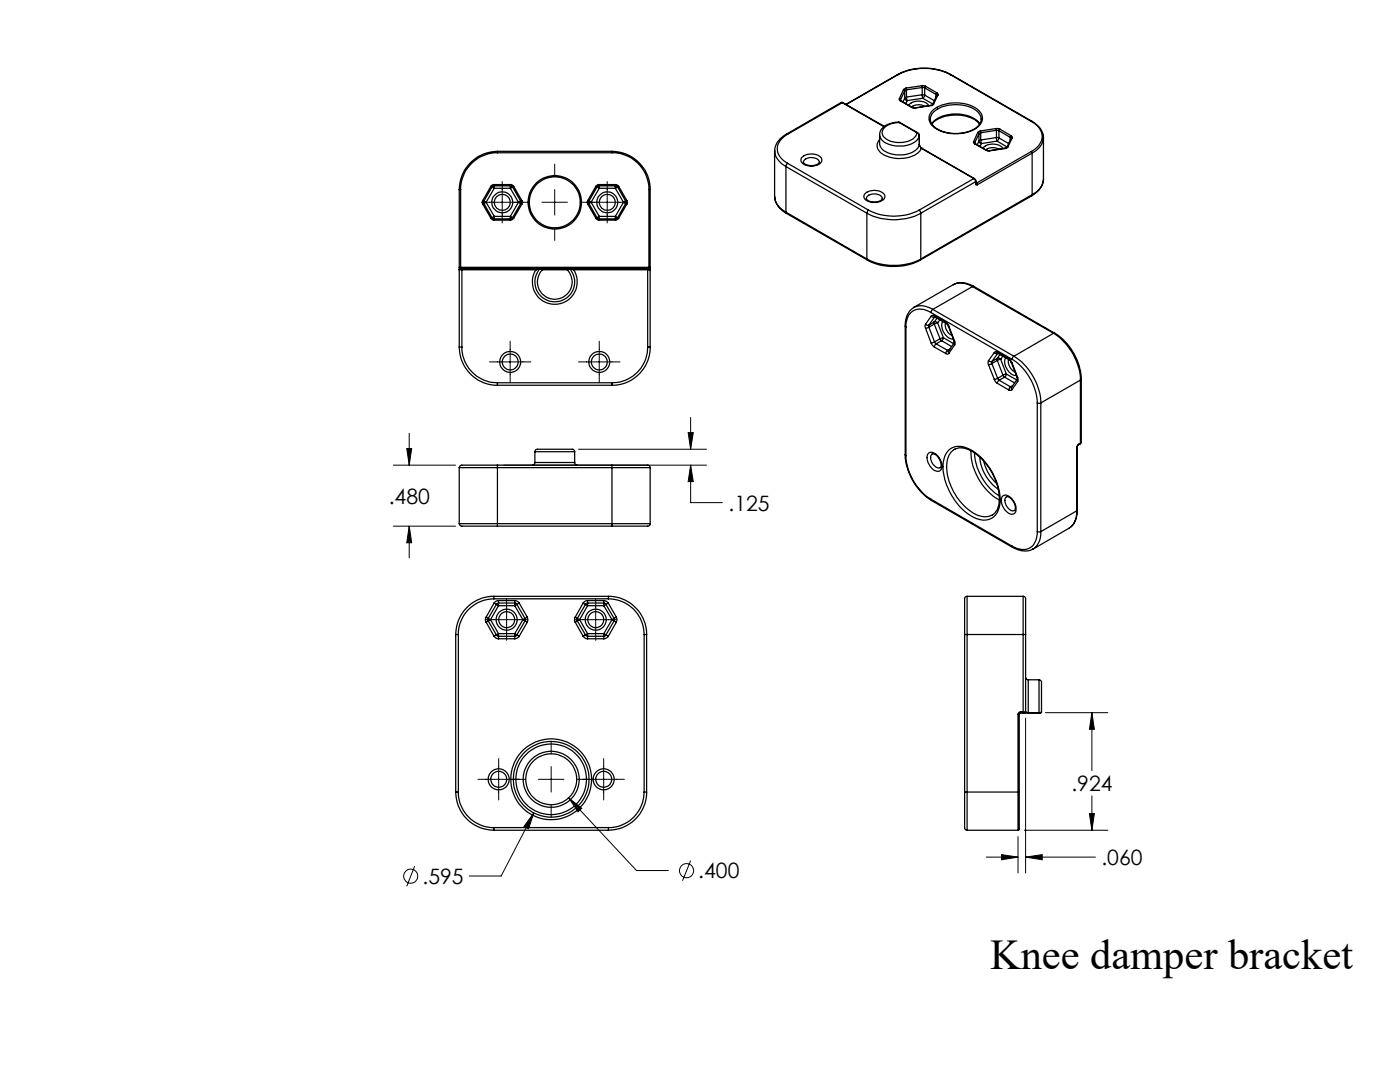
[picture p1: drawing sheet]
<svg xmlns="http://www.w3.org/2000/svg" width="279mm" height="216mm" viewBox="0 0 279 216" stroke-linecap="round" stroke-linejoin="round" font-family="sans-serif">
<defs><g id="words">
<text font-size="8.5" x="197.6" y="193.4">Knee damper bracket</text>
<g font-size="4.2">
<text x="77.6" y="100.6">.480</text>
<text x="145.4" y="101.9">.125</text>
<text x="213.8" y="157.9">.924</text>
<text x="219.8" y="172.6">.060</text>
<text x="84.3" y="176.4">.595</text>
<text x="139.4" y="175.3">.400</text>
</g>
</g></defs>
<g fill="none" stroke="#000" stroke-width=".25">
<path d="M179.1 14.9a11.8 11.8 0 0 1 10.7 0M179.1 14.9h.1M179.1 14.9l-10.3 5.9M179.2 14.9a11.6 11.6 0 0 1 10.5 0M179.2 14.9l-10.3 5.9M179.5 19.7v.3l.2 .1M179.5 19.7l.2 .2M179.7 19.9l.1 .2M179.7 19.9v.1M180.3 17.9l.3 .2M180.3 17.9l-.8 1.8M180.6 19.6v.2l.4 .3"/>
<path d="M180.6 18.1l-.9 1.8M180.6 18.1v1.5M180.6 19.6l-.4 .8M180.8 17.6l-.5 .3M180.8 17.6l.1 .3M180.9 17.9l-.3 .2M180.9 19.4l.1 .7M180.9 19.4l-.3 .2M180.9 17.9v1.5M184 17.1l.7 .1M184 17.1v.4M184 17.1l-3.2 .5"/>
<path d="M184 18.9l.2 .7M184 17.5h.5M184 18.9l.5 .1M184 17.5l-3.1 .4M184 18.9l-3.1 .5M184 17.5v1.4M184.2 19.6l-3.2 .5M184.2 19.6l2 1.1M184.5 19l-.3 .6M184.5 17.5l2.3 1.3M184.5 17.5v1.5M184.5 19l2 1.1"/>
<path d="M184.7 17.2l-.2 .3M184.7 17.2l2.3 1.3M186.8 18.8l.1 .2M186.8 18.8v.6M186.9 19h.1M186.9 19l-.8 1.8M187 18.5l.2 .4M187 18.5l-.2 .3M187.2 18.9l-.3 .1M187.2 18.9l-.9 1.8M189.7 14.9h.1M189.7 14.9l16.1 9.3"/>
<path d="M189.8 14.9l16.2 9.3M91.7 37.8h.2M91.7 37.8v15.5M91.9 37.8v15.5M98 37.2l.2 .1M98 37.2l-1.7 2.8M98.2 37.3l.4 .3M98.2 37.3l-1.6 2.8M98.6 36.8l-.3 .1-.3 .3M98.6 36.8v.3M98.6 37.1l-.4 .2M98.6 37.1v.5"/>
<path d="M98.6 36.8h3.2M98.6 37.1h3.2M98.6 37.6h3.2M98.6 37.6l-1.6 2.8M99.3 30.2a7.7 7.7 0 0 0-7.6 7.6M99.3 30.2v.3M99.3 30.5a7.3 7.3 0 0 0-7.4 7.3M99.3 30.2h22.8M99.3 30.5h22.8M101.8 36.8l.3 .1 .4 .3M101.8 36.8v.3M101.8 37.1l.5 .2"/>
<path d="M101.8 37.1v.5M101.8 37.6l1.7 2.8M102.3 37.3l-.5 .3M102.3 37.3l1.6 2.8M102.5 37.2l-.2 .1M102.5 37.2l1.6 2.8M118.9 37.2l.2 .1M118.9 37.2l-1.6 2.8M119.1 37.3l.5 .3M119.1 37.3l-1.6 2.8M119.6 36.8l-.3 .1-.4 .3M119.6 36.8v.3"/>
<path d="M119.6 37.1l-.5 .2M119.6 37.1v.5M119.6 36.8h3.2M119.6 37.1h3.2M119.6 37.6h3.2M119.6 37.6l-1.6 2.8M122.1 30.2a7.6 7.6 0 0 1 7.7 7.6M122.1 30.5a7.3 7.3 0 0 1 7.4 7.3M122.1 30.2v.3M122.8 36.8l.3 .1 .4 .3M122.8 37.1l.5 .2M122.8 36.8v.3"/>
<path d="M122.8 37.1v.5M122.8 37.6l1.6 2.8M123.3 37.3l-.5 .3M123.3 37.3l1.5 2.8M123.5 37.2l-.2 .1M123.5 37.2l1.6 2.8M129.5 37.8h.3M129.5 37.8v15.5M129.8 37.8v15.5M154.6 30.1a3.9 3.9 0 0 0 2.2 3.1M154.6 30.1v9.1a3.9 3.9 0 0 0 2.2 3.1M154.6 39.2a4 4 0 0 0 2.4 3.4"/>
<path d="M156.8 33.2l16.2 9.3M156.8 33.2v9.1M157 26.8a3.9 3.9 0 0 0-2.4 3.3M157 26.8h.2M157.2 26.8a3.3 3.3 0 0 0-1.9 3.9l.6 .9 1.3 1M157.2 32.6l-.3 .3-.1 .3M157.2 32.6l16.2 9.3M159.9 31.5a2.77 2.77 0 0 1 4.1 .2 1.24 1.24 0 0 1-1.3 1.4 2.61 2.61 0 0 1-2.8-.9zM160.6 31.8a2.15 2.15 0 0 1 2.9 .4v.1a2.08 2.08 0 0 1-2.9 .4 .47 .47 0 0 1-.3-.4 .47 .47 0 0 1 .3-.5zM167.9 20.5h.3M167.9 20.5h.2M167.9 20.5l-10.9 6.3"/>
<path d="M168.1 20.5h.1M168.1 20.5l-10.9 6.3M168.1 20.5l8.3 4.8M168.2 20.5l8.3 4.7M172.6 38.6a2.82 2.82 0 0 1 4 .3 1.24 1.24 0 0 1-1.4 1.4 2.54 2.54 0 0 1-2.8-.9v-.5zM173.1 39.2a2.19 2.19 0 0 1 3 .2 .67 .67 0 0 1-.7 .8 2.07 2.07 0 0 1-2.5-.6zM175.5 27.8a1.93 1.93 0 0 0 1 3.2 6.6 6.6 0 0 0 6.9-.7l.5-.7M175.5 26.9v1.7a2.69 2.69 0 0 0 2.6 2.2 5.3 5.3 0 0 0 5.1-1.3l.3-.7M179.3 24.4a3.5 3.5 0 0 0-3.7 2.2 2.13 2.13 0 0 0 1.7 2.2 5.5 5.5 0 0 0 5.9-1.1l.3-.6M179.3 24.4h.3M179.3 24.4h.2M179.5 24.4a3.4 3.4 0 0 0-3.4 1.8 2.28 2.28 0 0 0 2.3 2.1 4.5 4.5 0 0 0 4.4-1.2l.2-.6"/>
<path d="M179.5 24.4h.1M179.5 24.4l3.5 2.1M179.6 24.4l3.5 2.1M179.7 20.1h.1M179.7 20.1l2.3 1.3M179.8 20.1l2.3 1.3M181 20.1l-.2 .6M181.4 21a2.72 2.72 0 0 1 3.9 .1M182 21.4l.7 .1M182.1 21.4l.6 .1M182.1 21.4h-.1M183 26.5l.3 .2 .2 .4"/>
<path d="M183.1 26.5l.4 .5M183.1 26.5h-.1M183.5 28.8l.2 .5 .3 .3M183.5 28.8l.4 .8M183.5 27v1.8M183.9 29.6h.1M183.9 29.6l10.4 6M184 29.6l10.5 6M184.5 21.2a2.48 2.48 0 0 0-2.5 .1M185.7 23.8h.1M185.8 21.1l-3.1 .4M185.9 24.7a6.4 6.4 0 0 1 6.4-1.8 4.3 4.3 0 0 1 3.2 1.9 6.9 6.9 0 0 0-6.8-1.6 4.7 4.7 0 0 0-2.7 1.6"/>
<path d="M186.1 22.1a7.7 7.7 0 0 1 9.4 .1 2.1 2.1 0 0 1-.7 3.4 7.8 7.8 0 0 1-8.8-.6 2.05 2.05 0 0 1 .1-2.9zM186.1 20.8l-.3 .3M186.3 20.7l-.5 .4M186.3 20.7l-.2 .1M194.3 28.3v.2l.2 .2M194.3 28.3l.2 .2M194.3 35.6l.4 .7M194.3 35.6h.2M194.3 35.6l-10.9 6.3M194.5 35.6l.3 .6M194.5 28.7l2.3 1.3M194.5 28.6h.1"/>
<path d="M194.5 28.5v.1M194.6 28.6l-.1 .1M194.6 28.6l2.3 1.4M194.7 36.7a.21 .21 0 0 0 .1 .2 .21 .21 0 0 0 .3 0M194.7 36.3l-10.9 6.2M194.7 36.3v.4M194.8 36.5v.1M194.8 36.2l-.1 .1M194.8 36.5l-.1 .2M194.8 36.2v.3M194.8 36.5h.1M194.9 36.5l.2 .4"/>
<path d="M194.9 36.5l-.1 .1M195.1 26.5l.3 .2M195.1 26.5l-.8 1.8M195.4 28.2l.1 .3 .4 .1M195.4 26.7l-.9 1.8M195.4 26.7v1.5M195.4 28.2l-.4 .7M195.7 26.1l-.6 .4M195.7 26.1v.4M195.7 26.5l-.3 .2M195.7 27.9l.2 .7M195.7 27.9l-.3 .3"/>
<path d="M195.7 26.5v1.4M195.8 23.7a3.2 3.2 0 0 1-2.9 2.7 7.3 7.3 0 0 1-6.7-1.4l-.4-.6-.1-.6M195.8 23.7a3.1 3.1 0 0 0-2.6-2.5 7.1 7.1 0 0 0-7.1 1.4l-.4 1.2M195.8 23.7v.1M195.9 28.6l-.3 .6M196.2 29.6a2.76 2.76 0 0 1 4 0M196.8 30l.7 .1M196.8 30h.1M196.9 30l.6 .1M197.5 30.1h.1M198.8 25.6l.7 .2M198.8 25.6l.1 .4"/>
<path d="M198.8 25.6l-3.1 .5M198.9 27.4l.1 .8M198.9 26l.5 .1M198.9 27.4l.5 .1M198.9 26l-3.2 .5M198.9 27.4l-3.2 .5M198.9 26v1.4M199 28.2l-3.1 .4M199 28.2l2 1.1M199.4 27.5l-.4 .7M199.4 29.8a2.3 2.3 0 0 0-2.6 .1M199.4 26.1l2.2 1.3"/>
<path d="M199.4 26.1v1.4M199.4 27.5l1.9 1.1M199.5 25.8l-.1 .3M199.5 25.8l2.3 1.3M200.6 29.6h.1M200.6 29.6l-3.1 .5M200.9 29.4l-.3 .2M201.2 29.3l-.6 .3M201.2 29.3l-.3 .1M201.6 27.4l.2 .2M201.6 27.4v.5M201.8 27.6l-.9 1.8"/>
<path d="M201.8 27.1l.2 .2v.2M201.8 27.1l-.2 .3M202 27.5l-.2 .1M202 27.5l-.8 1.8M205.8 30.2l.2 .4M205.8 24.2a3.3 3.3 0 0 1 2 4l-.6 1-1.4 1M205.8 30.2l-10.9 6.3M205.9 39.1l-22.2 12.8M206 24.2a4.1 4.1 0 0 1 2.2 2.7M206 24.2h-.2M206 38.8l-.1 .3M206 30.6l-10.9 6.3"/>
<path d="M206 30.6v8.2M206 38.8l-22.2 12.9M208.2 27a3.5 3.5 0 0 1-2.2 3.6M208.2 35.8a4.2 4.2 0 0 1-2.3 3.3M208.2 35.8a3.7 3.7 0 0 1-2.2 3M208.2 27.4v8.4M91.7 53.8h.5M91.7 53.3h.2M91.7 53.3v.5M91.7 53.8v15.5M91.9 53.6l-.2 .2M91.9 53.6h.3"/>
<path d="M91.9 53.3v.3M91.9 53.3h37.6M92.2 53.6v.2M92.2 53.6h14.8M92.2 53.8h14.8M92.2 53.8v15.5M96.3 40l-.1 .4 .1 .3M96.3 40l.3 .1M96.3 40.7l1.7 2.8M96.6 40.1v.5M96.6 40.6l-.3 .1M96.6 40.1l.4 .3"/>
<path d="M96.6 40.6l1.6 2.8M97 40.4l-.4 .2M97 40.4l1.6 2.8M98 43.5l.3 .4h.3M98.2 43.4l-.2 .1M98.2 43.4l.4 .3M98.6 43.7v.2M98.6 43.2l-.4 .2M98.6 43.2v.5M98.6 43.9h3.2M98.6 43.7h3.2M98.6 43.2h3.2"/>
<path d="M101.8 43.7v.2M101.8 43.2l.5 .2M101.8 43.2v.5M102.3 43.4l.2 .1M102.3 43.4l-.5 .3M102.5 43.5l-.4 .4h-.3M103.5 40.4l.4 .2M103.5 40.4l-1.7 2.8M103.9 40.6l.2 .1M103.9 40.1v.5M103.9 40.1l-.4 .3M103.9 40.6l-1.6 2.8"/>
<path d="M104.1 40l.1 .4-.1 .3M104.1 40l-.2 .1M104.1 40.7l-1.6 2.8M107 53.6v.2M107 53.6h.9M107 53.8a4.5 4.5 0 0 0 3.7 6.9 4.5 4.5 0 0 0 3.8-6.9M107.7 53.7l.5 .1M107.7 53.7a4 4 0 0 0 .3 5.4 4 4 0 0 0 5.5 0 4 4 0 0 0 .2-5.4M107.7 53.7l-.7 .1M107.9 53.6h.3M107.9 53.6l-.2 .1M108.2 53.8a3.5 3.5 0 0 0 .1 4.9 3.5 3.5 0 0 0 4.9 0 3.5 3.5 0 0 0 0-4.9"/>
<path d="M108.2 53.6v.2M108.2 53.6h5M108.2 53.8h5M113.2 53.6h.4M113.2 53.6v.2M113.6 53.6l.1 .1M113.6 53.6h.9M113.7 53.7l-.5 .1M113.7 53.7l.8 .1M114.5 53.6v.2M114.5 53.6h14.8M114.5 53.8h14.8"/>
<path d="M117.3 40l-.1 .4 .1 .3M117.3 40l.2 .1M117.3 40.7l1.6 2.8M117.5 40.1v.5M117.5 40.6l-.2 .1M117.5 40.1l.5 .3M117.5 40.6l1.6 2.8M118 40.4l-.5 .2M118 40.4l1.6 2.8M118.9 43.5l.4 .4h.3M119.1 43.4l-.2 .1M119.1 43.4l.5 .3"/>
<path d="M119.6 43.7v.2M119.6 43.2l-.5 .2M119.6 43.2v.5M119.6 43.9h3.2M119.6 43.7h3.2M119.6 43.2h3.2M122.8 43.7v.2M122.8 43.2l.5 .2M122.8 43.2v.5M123.3 43.4l.2 .1M123.3 43.4l-.5 .3M123.5 43.5l-.4 .4h-.3"/>
<path d="M124.4 40.4l.4 .2M124.4 40.4l-1.6 2.8M124.8 40.6l.3 .1M124.8 40.1v.5M124.8 40.1l-.4 .3M124.8 40.6l-1.5 2.8M125.1 40l.1 .4-.1 .3M125.1 40l-.3 .1M125.1 40.7l-1.6 2.8M129.3 53.8h.5M129.3 53.6v.2M129.3 53.6h.2"/>
<path d="M129.3 53.8v15.5M129.5 53.6l.3 .2M129.5 53.3v.3M129.5 53.3h.3M129.8 53.3v.5M129.8 53.8v15.5M156.8 42.3l.2 .3M156.8 42.3l16.2 9.4M157 42.6l16.1 9.3M173 42.5a11.7 11.7 0 0 0 10.8 0M173 51.7a12 12 0 0 0 10.8 0M173 51.7l.1 .2"/>
<path d="M173 42.5v9.2M173.1 51.9a11.6 11.6 0 0 0 10.6 0M173.4 41.9a11.1 11.1 0 0 0 10 0M173.4 41.9l-.4 .6M183.4 41.9l.4 .6M183.8 51.7l-.1 .2M183.8 42.5v9.2M190.3 56.8a4 4 0 0 1 4 .4M190.3 56.8a3.6 3.6 0 0 1 3.8 .4M190.3 56.8l-7.9 4.5M194.1 57.2l-7.9 4.5M194.1 57.2l16.2 9.3"/>
<path d="M194.3 57.2h-.2M194.3 57.2l16.2 9.3M91.7 69.3h.5M91.7 69.3a7.6 7.6 0 0 0 7.6 7.6M92.2 69.3a7.1 7.1 0 0 0 7.1 7.1M99.3 76.4v.5M99.3 76.4h22.8M99.3 76.9h22.8M122.1 76.4v.5M129.3 69.3h.5M129.3 69.3a7.1 7.1 0 0 1-7.2 7.1M129.8 69.3a7.6 7.6 0 0 1-7.7 7.6"/>
<path d="M180.7 65.1l.1 .2M180.7 65.1v25.6M180.8 65.3v25.6M182.4 61.4a3.9 3.9 0 0 0-1.7 3.7M182.4 61.3a3.7 3.7 0 0 1 3.8 .4M182.4 61.3v.1M184.7 64.7l-.1 .2 .1 .6M184.7 64.7l.3 .2h.4M184.7 65.5l1.1 3M185.4 65.3l-.7 .2M185.4 64.9v.4M185.4 65.3l1.1 2.9"/>
<path d="M185.8 62.4a2.98 2.98 0 0 0-4.6 .9l-.4 1.1v.9M185.8 62.4l16.2 9.3M185.8 68.5l.7 .8M185.8 63.1l.4 .2h.3M185.8 63.1l-1.1 1.6M186.2 61.7l-.4 .7M186.2 61.7l16.2 9.4M186.4 64.2h.4l.3 .2M186.4 64.2v.5M186.4 64.2l-1 .7M186.4 64.7l-1 .6M186.4 64.7l1.2 2.9"/>
<path d="M186.5 63l-.5-.1-.2 .2M186.5 63l.1 .3M186.5 69.3l2.3 1.3M186.5 63l2.3 1.3M186.5 63.2l.1 .1M186.5 68.2l-.7 .3M186.5 68.2l.3 .4M186.5 63.3l-1.1 1.6M186.5 63.3h.1M186.6 63.3l2.2 1.3M186.8 68.6l-.3 .7M186.8 68.6l2.3 1.3"/>
<path d="M187 63.5l-.6 .7M187.1 64.4l-.7 .3M187.1 64.4l1.2 3M187.6 63.8l-.5 .6M187.6 67.6l.3 .4M187.6 67.6l-1.1 .6M187.9 68l-1.1 .6M187.9 68l2 1.1M188.1 64.1a2.66 2.66 0 0 0 2.2 3.5M188.3 67.4l-.4 .6M188.3 67.4l-.7 .2M188.3 67.4l2 1.2"/>
<path d="M188.7 64.5a2.25 2.25 0 0 0 1.3 2.4M188.8 64.3l.6 .8M188.8 64.3v.3M188.8 64.6l.5 .5M189.1 69.9l-.3 .3v.4M189.1 69.9l.2 .1M189.3 65.1h.1M189.3 65.1l1.1 2.9M189.4 70.5l-.3 .2-.3-.1M189.4 65.1l1.1 3M189.5 69.7l-.4 .2M190.4 68l.1 .4"/>
<path d="M190.4 68l.1 .1M190.5 68.4v.5M190.5 68.4l-1.2 1.6 .1 .5M190.5 68.1l.1 .2-.1 .6M190.5 68.9l-1.1 1.6M197.3 72v.8M197.3 72l.3 .2 .3-.1M197.3 72.8l1.1 2.9M197.9 72.5l-.6 .3M197.9 72.1v.4M197.9 72.5l1.2 3M198.4 75.7l.6 .8"/>
<path d="M198.4 70.3l.4 .3 .3-.1M198.4 70.3l-1.1 1.7M199 70.3l-.3-.1-.3 .1M199 71.5h.4l.3 .2M199 71.5v.4M199 70.3l.1 .2M199 70.3l2.3 1.3M199 76.5l2.3 1.3M199 71.5l-1.1 .6M199 71.9l-1.1 .6M199 71.9l1.2 3M199.1 70.5h.1"/>
<path d="M199.1 75.5l-.7 .2M199.1 75.5l.3 .4M199.1 70.5l-1.2 1.6M199.1 70.5l2.3 1.3M199.4 75.9l-.4 .6M199.4 75.9l2.3 1.3M199.6 70.7l-.6 .8M199.7 71.7l-.7 .2M199.7 71.7l1.1 2.9M200.1 71.1l-.4 .6M200.2 74.9l.3 .3M200.2 74.9l-1.1 .6"/>
<path d="M200.5 75.2l-1.1 .7M200.5 75.2l2 1.2M200.7 71.4a2.82 2.82 0 0 0 1.9 3.5h.2M200.8 74.6l-.3 .6M200.8 74.6l-.6 .3M200.8 74.6l2.1 1.2M201.3 71.8a2.25 2.25 0 0 0 1.3 2.4M201.3 71.6l.7 .8M201.3 71.6l.1 .2M201.4 71.8l.4 .6M201.7 77.2l-.4 .6M201.7 77.2h.2"/>
<path d="M201.8 72.4h.2M201.8 72.4l1.2 2.9M201.9 77.3l-.1 .2 .2 .3M202 71.7a11.2 11.2 0 0 1 5 8.7M202 77.8l-.2 .1-.5-.1M202 72.4l1.1 2.9M202.1 76.9l-.4 .3M202.4 71.1l-.3 .2-.1 .4M202.4 71.1a11.8 11.8 0 0 1 5.3 9.3M203 75.3v.3M203 75.3h.1M203 75.6l.1 .5"/>
<path d="M203 75.6l-1.1 1.7M203.1 75.3l.1 .5-.1 .3M203.1 76.1l-1.1 1.7M210.3 66.5a11.8 11.8 0 0 1 5.3 9.3M210.3 66.5h.2M210.3 66.5l-7.9 4.6M210.5 66.5a11.5 11.5 0 0 1 5.3 9.1M215.6 75.8l-7.9 4.6M215.6 75.8v12.6M215.8 75.6l-.2 .2M215.8 75.6v12.6M91.7 93.3h7.6"/>
<path d="M91.7 93.3v11.2M99.3 92.8h-7.2l-.3 .2-.1 .3M99.3 92.8v.5M99.3 93.3v11.2M99.3 93.3h22.8M99.3 92.8h22.8M106.8 92.3l-.1 .3-.4 .2M106.8 90.1l.1-.3a7.8 7.8 0 0 1 3.1-.2h1.5a7.8 7.8 0 0 1 3 .2l.2 .3M106.8 92.3h7.9M106.8 90.1h7.9M106.8 90.1v2.2M114.7 92.3l.1 .3 .4 .2"/>
<path d="M114.7 90.1v2.2M122.1 93.3h7.7M122.1 92.8h4.2a8.4 8.4 0 0 1 3.3 .2l.2 .3M122.1 92.8v.5M122.1 93.3v11.2M129.8 93.3v11.2M180.7 90.7a11.5 11.5 0 0 0 5.2 9.2M180.7 90.7l.1 .2M180.8 90.9a10.9 10.9 0 0 0 5 8.7M185.2 90.5a1.59 1.59 0 0 1 2.3 .9 1.91 1.91 0 0 1 0 2.6 2.5 2.5 0 0 1-2.5-2.5l.1-.7zM185.8 99.6l.1 .3M185.8 99.6l16.2 9.4"/>
<path d="M185.9 99.9l16.2 9.3M185.9 90.6a1.11 1.11 0 0 1 1.4 .8 1.67 1.67 0 0 1 .3 1.9 1.84 1.84 0 0 1-1.9-2zM189.4 89.8a3.9 3.9 0 0 1 4.7 .2 12.2 12.2 0 0 1 5.4 10.6 3.2 3.2 0 0 1-5 2.7 12.2 12.2 0 0 1-6.3-11.1l.4-1.2zM189.9 90.2a2.99 2.99 0 0 1 4-.2 11.6 11.6 0 0 1 5.5 10.7 2.83 2.83 0 0 1-4.2 2.1 11.1 11.1 0 0 1-6.1-11l.3-1.1zM190.5 89.7h.1M193.8 90a11.5 11.5 0 0 0 5.7 9.8M194.5 90.4a11 11 0 0 0 4.9 8.6M195.5 91.2a8.9 8.9 0 0 0 3.7 6.4M196.4 92.1a8.5 8.5 0 0 0 2.5 4.4M200.1 99.1a1.26 1.26 0 0 1 1.8 .4 2.37 2.37 0 0 1 .5 3 1.83 1.83 0 0 1-2.2-1.3 2.15 2.15 0 0 1-.1-2.1zM200.8 99.2a.89 .89 0 0 1 1.2 .5 1.65 1.65 0 0 1 .4 2.2 1.82 1.82 0 0 1-1.8-1.8v-.7zM207 80.4l.4 .1 .3-.1"/>
<path d="M207 80.4v25.7M207.7 80.4v25.7M214.9 89.3v12.6M215 89.2l-.1 .1M215 89.1v12.7M215.2 88.8l-.2 .3M215.3 88.7l-.4 .6M215.3 88.7l-.1 .1M215.6 88.5l-.4 .3M215.6 88.4v.1M215.6 88.4l-.3 .3M215.8 88.2l-.2 .3"/>
<path d="M215.8 88.2l-.2 .2M91.7 104.5l.1 .3 .3 .2h7.2M91.7 104.5h7.6M98.6 119v.5M98.6 119.5a7.1 7.1 0 0 0-7.1 7.1M98.6 119a7.6 7.6 0 0 0-7.7 7.6M98.6 119.5h22.8M98.6 119h22.8M99.3 104.5v.5M99.3 105h22.8M99.3 104.5h22.8M99.5 119.8v.5"/>
<path d="M99.5 119.8l-.4 .1-.5 .4M99.5 119.8h3.2M102.7 119.8v.5M102.7 119.8l.4 .1 .5 .4M117.3 119.8v.5M117.3 119.8l-.4 .1-.5 .4M117.3 119.8h3.2M120.5 119.8v.5M120.5 119.8l.4 .1 .5 .4M121.4 119v.5M121.4 119.5a7.1 7.1 0 0 1 7.2 7.1M121.4 119a7.6 7.6 0 0 1 7.6 7.6"/>
<path d="M122.1 104.5v.5M122.1 104.5h7.7M129.8 104.5l-.2 .3a8.4 8.4 0 0 1-3.3 .2h-4.2M193 119v7.6M193 119l-.3 .1a13.9 13.9 0 0 0-.2 4.3v3.2M193 119h11.2M202 109l.1 .2M202.1 109.2a4.2 4.2 0 0 0 4.1 .3M204.2 119l.3 .1a13.9 13.9 0 0 1 .2 4.3v3.2M204.2 119v7.6M207 106.1a3.2 3.2 0 0 1-2.4 3.5l-1.4-.1-1.2-.5M207 106.1h.7"/>
<path d="M207.7 106.1a3.7 3.7 0 0 1-1.5 3.4M214.9 101.9a3.7 3.7 0 0 1-1.6 3.5l-7.1 4.1M214.9 101.9l-7.2 4.2M215 101.8a4.1 4.1 0 0 1-1.2 3.3M215 101.8l-.1 .1M90.9 126.6h.6M90.9 126.6v31.4M91.5 126.6v31.4M97 123.2l-.1 .3 .1 .6M97 123.2l.4 .2M97 124.1l1.6 2.9M97.4 123.4v.5"/>
<path d="M97.4 123.9l-.4 .2M97.4 123.4l.5 .2M97.4 123.9l1.7 2.8M97.9 123.6l-.5 .3M97.9 123.6l1.6 2.8M98.6 127l.5 .4 .4 .1M98.6 120.3l.5 .3M98.6 120.3l-1.6 2.9M99.1 126.7l-.5 .3M99.1 126.7l.4 .3M99.1 120.6l.4 .3M99.1 120.6l-1.7 2.8"/>
<path d="M99.5 127v.5M99.5 120.3l-.4 .3M99.5 126.4l-.4 .3M99.5 120.3v.6M99.5 126.4v.6M99.5 127h3.2M99.5 127.5h3.2M99.5 120.3h3.2M99.5 126.4h3.2M99.5 120.9l-1.6 2.7M99.5 120.9h3.2M102.7 127v.5"/>
<path d="M102.7 120.3l.5 .3M102.7 126.4v.6M102.7 126.4l.5 .3M102.7 120.3v.6M102.7 120.9l1.7 2.7M103.2 126.7l.4 .3M103.2 126.7l-.5 .3M103.2 120.6l-.5 .3M103.2 120.6l1.6 2.8M103.6 127l-.5 .4-.4 .1M103.6 120.3l-.4 .3M103.6 120.3l1.6 2.9"/>
<path d="M104.4 123.6l.4 .3M104.4 123.6l-1.7 2.8M104.8 123.9l.4 .2M104.8 123.4v.5M104.8 123.4l-.4 .2M104.8 123.9l-1.6 2.8M105.2 123.2l.1 .3-.1 .6M105.2 123.2l-.4 .2M105.2 124.1l-1.6 2.9M114.8 123.2l-.1 .3 .1 .6M114.8 123.2l.4 .2M114.8 124.1l1.6 2.9"/>
<path d="M115.2 123.4v.5M115.2 123.9l-.4 .2M115.2 123.4l.5 .2M115.2 123.9l1.6 2.8M115.7 123.6l-.5 .3M115.7 123.6l1.6 2.8M116.4 127l.5 .4 .4 .1M116.4 120.3l.4 .3M116.4 120.3l-1.6 2.9M116.8 126.7l-.4 .3M116.8 126.7l.5 .3M116.8 120.6l.5 .3"/>
<path d="M116.8 120.6l-1.6 2.8M117.3 120.3l-.5 .3M117.3 127v.5M117.3 120.3v.6M117.3 126.4l-.5 .3M117.3 126.4v.6M117.3 127h3.2M117.3 127.5h3.2M117.3 120.3h3.2M117.3 120.9l-1.6 2.7M117.3 126.4h3.2M117.3 120.9h3.2"/>
<path d="M120.5 127v.5M120.5 120.3l.4 .3M120.5 120.3v.6M120.5 126.4l.4 .3M120.5 126.4v.6M120.5 120.9l1.6 2.7M120.9 126.7l-.4 .3M120.9 126.7l.5 .3M120.9 120.6l-.4 .3M120.9 120.6l1.7 2.8M121.4 120.3l-.5 .3M121.4 127l-.5 .4-.4 .1"/>
<path d="M121.4 120.3l1.6 2.9M122.1 123.6l.5 .3M122.1 123.6l-1.6 2.8M122.6 123.9l.4 .2M122.6 123.4v.5M122.6 123.4l-.5 .2M122.6 123.9l-1.7 2.8M123 123.2l-.4 .2M123 123.2l.1 .3-.1 .6M123 124.1l-1.6 2.9M128.6 126.6h.4M128.6 126.6v31.4"/>
<path d="M129 126.6v31.4M192.5 126.6h.5M192.5 126.6v31.4M193 126.6v31.4M193 126.6h11.2M204.2 126.6h.5M204.2 126.6v15.4M204.7 135.1l.2 .5h.3M204.7 126.6v15.4M205.2 135.6v6.6M205.2 135.6h2.2M207.4 135.6l.2 .1 .3 .4v5.9"/>
<path d="M207.4 135.6v6.6M90.9 158a7.6 7.6 0 0 0 7.7 7.7M90.9 158h.6M91.5 158a7.1 7.1 0 0 0 7.1 7.1M128.6 158a7.1 7.1 0 0 1-7.2 7.1M128.6 158h.4M129 158a7.6 7.6 0 0 1-7.6 7.7M192.5 158v7.1a.49 .49 0 0 0 .5 .6M192.5 158h.5M193 158v7.7M193 158h10.2M203.2 142.6h.2"/>
<path d="M203.2 158h.2M203.2 158v7.7M203.2 142.6v15.4M203.4 158v7.5l-.2 .2M203.4 142.6v15.4M203.7 142a.49 .49 0 0 0-.5 .6M203.7 142v.3M203.7 142.3l-.3 .3M203.7 142h.5M203.7 142.3h.5M204.2 142h.5M204.2 142.3h.2"/>
<path d="M204.2 142v.3M204.4 142.3h.8M204.7 142l-.3 .3M204.7 142l.5 .2M205.2 142.2v.1M205.2 142.3h2.2M205.2 142.2h2.2M207.4 142.2v.1M207.9 142l-.5 .2M207.9 142l-.2 .3h-.3M98.6 165.1v.6M98.6 165.7h22.8"/>
<path d="M98.6 165.1h22.8M121.4 165.1v.6M193 165.7h10.2"/>
<circle cx="100.2" cy="40.4" r="1.6"/>
<circle cx="100.2" cy="40.4" r="2.1"/>
<circle cx="110.7" cy="40.4" r="5.1"/>
<circle cx="110.7" cy="40.4" r="5.3"/>
<circle cx="121.2" cy="40.4" r="1.6"/>
<circle cx="121.2" cy="40.4" r="2.1"/>
<circle cx="101.8" cy="72.2" r="1.6"/>
<circle cx="101.8" cy="72.2" r="2.1"/>
<circle cx="119.6" cy="72.2" r="1.6"/>
<circle cx="119.6" cy="72.2" r="2.1"/>
<circle cx="101.1" cy="123.7" r="1.58"/>
<circle cx="101.1" cy="123.7" r="2.1"/>
<circle cx="118.9" cy="123.7" r="1.58"/>
<circle cx="118.9" cy="123.7" r="2.1"/>
<circle cx="99.5" cy="155.5" r="1.59"/>
<circle cx="99.5" cy="155.5" r="2.09"/>
<circle cx="110" cy="155.5" r="5.1"/>
<circle cx="110" cy="155.5" r="7"/>
<circle cx="110" cy="155.5" r="8.1"/>
<circle cx="110" cy="155.5" r="7.6"/>
<circle cx="110" cy="155.5" r="5.6"/>
<circle cx="120.5" cy="155.5" r="1.59"/>
<circle cx="120.5" cy="155.5" r="2.09"/>
</g>
<g fill="none" stroke="#000" stroke-width=".2">
<path d="M100.2 36.2v8.3M110.7 32.7v2.6M110.7 37.8v5.1M121.2 36.2v8.3M96.1 40.4h9.5M108.2 40.4h5M110.7 45.4v2.6M115.8 40.4h9.5M97.7 72.2h8.2M101.8 68.1v8.2M115.5 72.2h8.2M119.6 68.1v8.2"/>
<path d="M78.5 92.8h12.4M81.2 89.5h1l-.5 3.3zM81.7 86.5v6.3M100.5 92.8h40.5M115.5 89.6h25.5M137.3 86.3h1.1l-.6 3.3zM137.8 92.8l.6 3.3h-1.1zM137.8 92.8v7.5h6.4M137.8 83.3v6.3M78.5 105h12.4M81.7 105l.5 3.3h-1zM81.7 105v6.3"/>
<path d="M101.1 119.5v8.3M118.9 119.5v8.3M97 123.6h8.2M114.8 123.6h8.2M95.4 155.5h9.5M99.5 151.4v8.2M107.5 155.5h5M110 147.9v2.5M110 153v5M113.5 159.2l2.6 2.1-.7 .7zM113.5 159.2l13.5 14.5h6.4M115.1 155.5h9.5"/>
<path d="M120.5 151.4v8.2M204.7 143.3v30.9M208.6 142.2h12.5M217.9 142.2l.5 3.3h-1zM217.9 142.2v11.6M217.9 158.8v6.9M82.8 172.8l-1.6 4M106.5 162.2l-1 3.2-.9-.5zM106.5 162.2l-6.5 12.6h-6.3M110 160.6v2.5M137.8 171.7l-1.6 4.1M196.8 171h6.4"/>
<path d="M199.9 170.5l3.3 .5-3.3 .6zM203.2 166.9v7.3M204.4 165.7h16.7M204.7 171l3.3-.5v1.1zM204.7 171h13.9M217.4 162.3h1l-.5 3.4z"/>
<circle cx="82" cy="174.8" r="1.41"/>
<circle cx="137" cy="173.7" r="1.42"/>
</g>
<path d="M113.5 159.2l1.9 2.8 .7-.7zM106.5 162.2l-1.9 2.7 .9 .5zM217.9 142.2l.5 3.3h-1zM217.4 162.3h1l-.5 3.4zM204.7 171l3.3-.5v1.1zM199.9 170.5l3.3 .5-3.3 .6zM81.2 89.5h1l-.5 3.3zM81.7 105l.5 3.3h-1zM137.3 86.3h1.1l-.6 3.3zM137.8 92.8l.6 3.3h-1.1z" fill="#000"/>
<use href="#words"/>
</svg>
